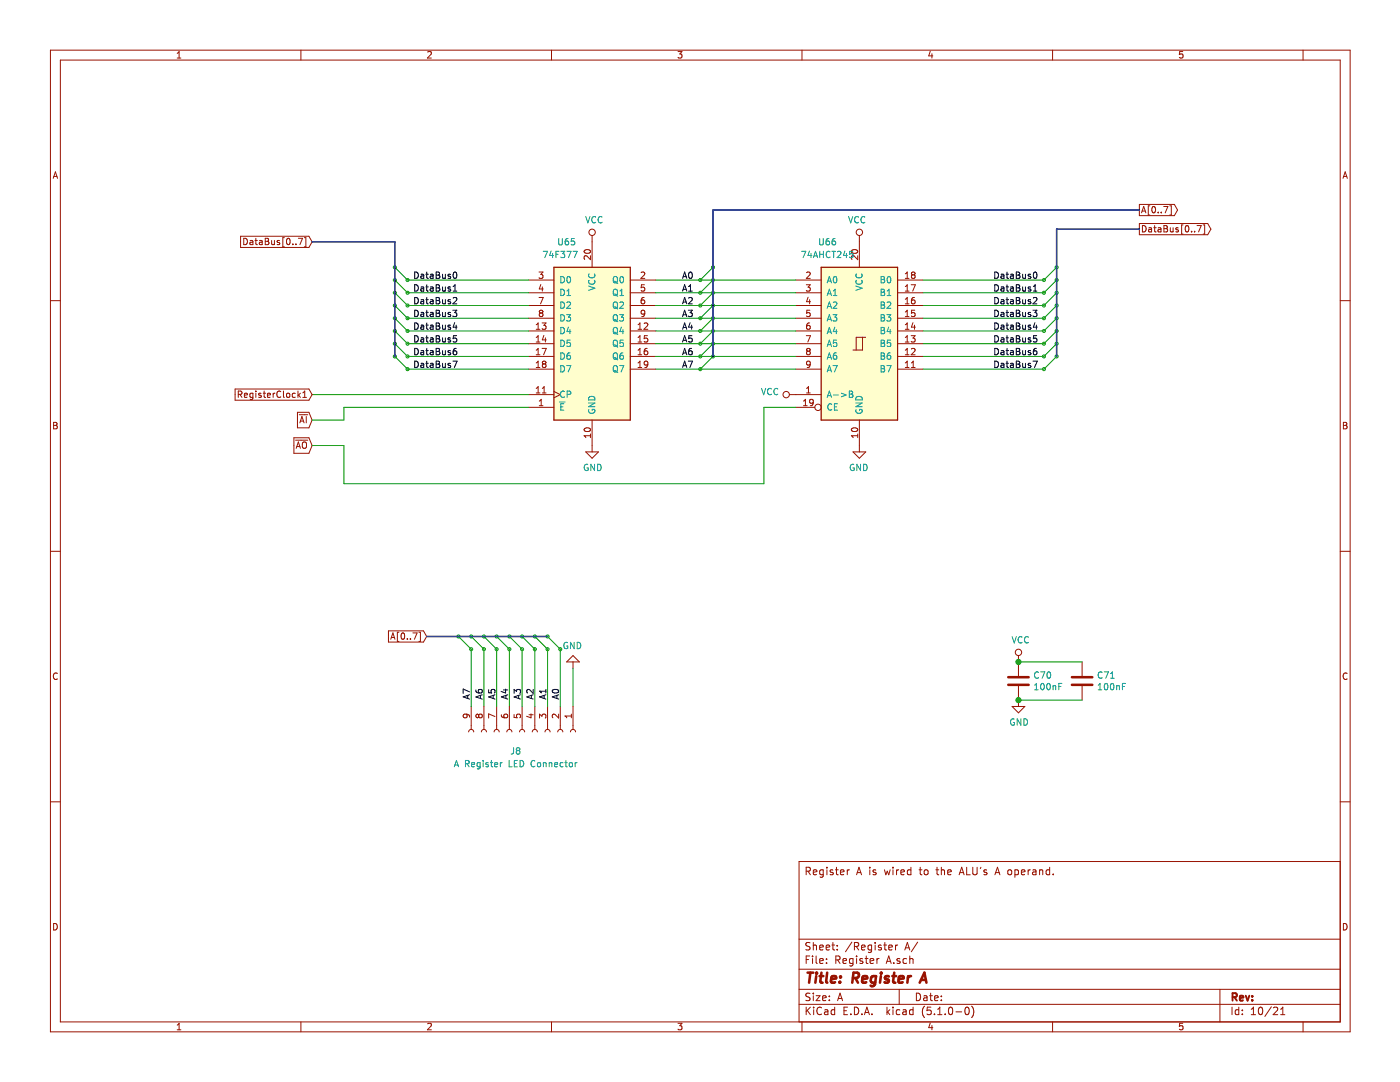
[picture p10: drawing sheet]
<svg xmlns="http://www.w3.org/2000/svg" width="279mm" height="216mm" viewBox="0 0 279 216" stroke-linecap="round" stroke-linejoin="round" font-family="sans-serif">
<g fill="none" stroke="#009300" stroke-width=".2">
<path d="M78.8 58.4l2.5 2.6h24.2M78.8 55.9l2.5 2.5h24.2M78.8 53.3l2.5 2.6h24.2M130.9 58.4h27.9M130.9 55.9h27.9M142.3 58.4l-2.5 2.6M142.3 53.3l-2.5 2.6M142.3 55.9l-2.5 2.5M210.9 55.9l-2.6 2.5h-24.1M210.9 58.4l-2.6 2.6h-24.1M210.9 53.3l-2.6 2.6h-24.1M62.3 78.7h43.2"/>
<path d="M78.8 71.1l2.5 2.6h24.2M78.8 68.6l2.5 2.5h24.2M78.8 66l2.5 2.6h24.2M78.8 63.5l2.5 2.5h24.2M78.8 61l2.5 2.5h24.2M130.9 73.7h27.9M130.9 71.1h27.9M130.9 68.6h27.9M130.9 66h27.9M130.9 63.5h27.9M130.9 61h27.9M142.3 61l-2.5 2.5"/>
<path d="M142.3 63.5l-2.5 2.5M142.3 66l-2.5 2.6M142.3 68.6l-2.5 2.5M142.3 71.1l-2.5 2.6M210.9 61l-2.6 2.5h-24.1M210.9 63.5l-2.6 2.5h-24.1M210.9 66l-2.6 2.6h-24.1M210.9 68.6l-2.6 2.5h-24.1M210.9 71.1l-2.6 2.6h-24.1M105.5 81.3h-36.9v2.5h-6.3M158.8 81.3h-6.3v15.2h-83.9v-7.6h-6.3M91.5 127l2.5 2.5v11.5"/>
<path d="M94 127l2.6 2.5v11.5M96.6 127l2.5 2.5v11.5M99.1 127l2.6 2.5v11.5M101.7 127l2.5 2.5v11.5M104.2 127l2.5 2.5v11.5M106.7 127l2.6 2.5v11.5M109.3 127l2.5 2.5v11.5M114.4 133.3v7.7M203.3 132.1h12.7M203.3 139.7h12.7"/>
<circle cx="78.8" cy="55.9" r=".3"/>
<circle cx="78.8" cy="53.3" r=".3"/>
<circle cx="78.8" cy="58.4" r=".3"/>
<circle cx="81.3" cy="55.9" r=".3"/>
<circle cx="81.3" cy="58.4" r=".3"/>
<circle cx="139.8" cy="58.4" r=".3"/>
<circle cx="139.8" cy="55.9" r=".3"/>
<circle cx="142.3" cy="58.4" r=".3"/>
<circle cx="142.3" cy="55.9" r=".3"/>
<circle cx="142.3" cy="53.3" r=".3"/>
<circle cx="208.3" cy="55.9" r=".3"/>
<circle cx="208.3" cy="58.4" r=".3"/>
<circle cx="210.9" cy="58.4" r=".3"/>
<circle cx="210.9" cy="53.3" r=".3"/>
<circle cx="210.9" cy="55.9" r=".3"/>
<circle cx="78.8" cy="61" r=".3"/>
<circle cx="78.8" cy="63.5" r=".3"/>
<circle cx="78.8" cy="68.6" r=".3"/>
<circle cx="78.8" cy="71.1" r=".3"/>
<circle cx="78.8" cy="66" r=".3"/>
<circle cx="81.3" cy="68.6" r=".3"/>
<circle cx="81.3" cy="63.5" r=".3"/>
<circle cx="81.3" cy="61" r=".3"/>
<circle cx="81.3" cy="66" r=".3"/>
<circle cx="81.3" cy="71.1" r=".3"/>
<circle cx="81.3" cy="73.7" r=".3"/>
<circle cx="139.8" cy="61" r=".3"/>
<circle cx="139.8" cy="63.5" r=".3"/>
<circle cx="139.8" cy="71.1" r=".3"/>
<circle cx="139.8" cy="73.7" r=".3"/>
<circle cx="139.8" cy="68.6" r=".3"/>
<circle cx="139.8" cy="66" r=".3"/>
<circle cx="142.3" cy="71.1" r=".3"/>
<circle cx="142.3" cy="61" r=".3"/>
<circle cx="142.3" cy="66" r=".3"/>
<circle cx="142.3" cy="68.6" r=".3"/>
<circle cx="142.3" cy="63.5" r=".3"/>
<circle cx="208.3" cy="61" r=".3"/>
<circle cx="208.3" cy="66" r=".3"/>
<circle cx="208.3" cy="71.1" r=".3"/>
<circle cx="208.3" cy="63.5" r=".3"/>
<circle cx="208.3" cy="73.7" r=".3"/>
<circle cx="208.3" cy="68.6" r=".3"/>
<circle cx="210.9" cy="71.1" r=".3"/>
<circle cx="210.9" cy="61" r=".3"/>
<circle cx="210.9" cy="66" r=".3"/>
<circle cx="210.9" cy="63.5" r=".3"/>
<circle cx="210.9" cy="68.6" r=".3"/>
<circle cx="91.5" cy="127" r=".3"/>
<circle cx="94" cy="127" r=".3"/>
<circle cx="94" cy="129.5" r=".3"/>
<circle cx="96.6" cy="127" r=".3"/>
<circle cx="96.6" cy="129.5" r=".3"/>
<circle cx="99.1" cy="127" r=".3"/>
<circle cx="99.1" cy="129.5" r=".3"/>
<circle cx="101.7" cy="127" r=".3"/>
<circle cx="101.7" cy="129.5" r=".3"/>
<circle cx="104.2" cy="127" r=".3"/>
<circle cx="104.2" cy="129.5" r=".3"/>
<circle cx="106.7" cy="129.5" r=".3"/>
<circle cx="106.7" cy="127" r=".3"/>
<circle cx="109.3" cy="129.5" r=".3"/>
<circle cx="109.3" cy="127" r=".3"/>
<circle cx="111.8" cy="129.5" r=".3"/>
</g>
<g fill="none" stroke="#981200" stroke-width=".2">
<path d="M10.1 10h259.3v195.9h-259.3zM12 12h255.5v191.9h-255.5zM35.4 11.6h.7M35.4 10.6l.3-.3v1.3M60.1 10v2M85.3 10.4l.6-.1 .2 .3-.8 1h.8M110.1 10v2M135.3 10.3h.8l-.4 .5 .3 .1v.6l-.1 .1-.6-.1M160.1 10v2M185.7 10.2l-.4 1h.9M186 10.7v.9M210.1 10v2"/>
<path d="M236 10.3h-.6v.6l.2-.1h.4v.7l-.1 .1-.5-.1M260.1 10v2M10.6 35.6l.5-1.3 .4 1.3M10.7 35.2h.7M268 35.6l.5-1.3 .4 1.3M268.1 35.2h.7M10.1 60h1.9M48 47.1h13.7l.6 1.2-.6 1.1h-13.7zM48.6 47.5a.64 .64 0 0 1 .8 .7 .64 .64 0 0 1-.8 .6zM49.9 48h.5l.1 .8M50.5 48.3h-.5l-.1 .2v.3h.6M50.9 48h.5"/>
<path d="M51.1 47.5v1.1l.3 .2M51.8 48h.5v.8M52.3 48.3h-.4l-.2 .2 .1 .3h.5M52.9 47.5l.6 .2 .1 .2-.2 .3 .3 .2-.2 .4h-.6zM52.9 48.2h.5M54.2 48l.1 .8 .5-.1M54.8 48v.8M55.8 48h-.3l-.2 .2 .1 .1 .4 .2v.3h-.5M56.7 47.4h-.3v1.9h.3M57.3 47.7l.2-.2a.69 .69 0 0 1 .4 .7 .69 .69 0 0 1-.4 .6l-.3-.5zM58.5 48.7v.1M59.1 48.7v.1"/>
<path d="M59.5 47.5h.9l-.6 1.3M60.7 47.4h.3v1.9h-.3M105.5 58.4h5M105.5 55.9h5M107.6 59.4h.8l-.5 1.2M107.6 54.3h.8l-.5 .5 .4 .1 .1 .4-.3 .2-.5-.1M107.9 56.8l-.3 .9h.8M108.2 57.3v.8M116.7 49.9a.61 .61 0 0 1 .7-.2 .61 .61 0 0 1 .4 .7 .76 .76 0 0 1-1.2-.3zM117.8 51v.8l-.9-.8-.3 .3 .1 .5M118.2 47v6.3M125.8 58.4h5.1"/>
<path d="M125.8 55.9h5.1M127.9 54.4l.5-.1 .3 .3-.8 .9h.8M128.6 59.4h-.3a.79 .79 0 0 0-.1 1.2h.4l.1-.5-.3-.3h-.2l-.3 .3M128.6 56.8h-.6l-.1 .6 .5-.1 .3 .3v.3l-.3 .2-.5-.1M158.8 58.4h5.1M158.8 55.9h5.1M160.9 56.8h.8l-.4 .5 .3 .1 .1 .5-.3 .2-.5-.1M161 54.4l.4-.1 .3 .3-.8 .9h.8M161.3 59.3l-.3 .9h.8M161.6 59.8v.8M170 49.9a.61 .61 0 0 1 .7-.2 .61 .61 0 0 1 .4 .7 .76 .76 0 0 1-1.2-.3zM171.2 51v.8l-.9-.8-.4 .3 .1 .5"/>
<path d="M171.5 47v6.3M179.1 58.4h5.1M179.1 55.9h5.1M180.7 54.6l.4-.3v1.2M180.7 57.2l.4-.4v1.3M180.7 59.7l.4-.3v1.2M180.7 58.1h.7M180.7 55.5h.7M181.8 56.8h.9l-.6 1.3M182.1 54.8l-.2-.2 .2-.3h.3l.2 .2-.2 .3M182.1 54.8l-.2 .3v.3l.2 .1h.4l.1-.2v-.2l-.2-.3M182.1 54.8h.3"/>
<path d="M182.5 59.4l-.4 .1-.2 .4v.6l.6 .1 .1-.2-.1-.5-.4-.1-.2 .3M227.4 40.8h7l.6 1.1-.6 1.1h-7zM227.4 44.6h13.6l.7 1.1-.7 1.1h-13.6zM227.8 42.5l.5-1.3 .4 1.3M227.9 42.1h.7M228 45a.64 .64 0 0 1 .7 .6 .64 .64 0 0 1-.7 .7zM229.3 45.5h.4l.1 .8M229.5 41.1h-.3v1.8h.3M229.8 45.7l-.4 .1-.2 .2 .1 .2h.5M230 41.3l.2-.1a.67 .67 0 0 1 .4 .6 .67 .67 0 0 1-.4 .7l-.3-.5zM230.3 45.4h.4M230.4 45v1.1l.3 .2"/>
<path d="M231.1 45.5h.5l.1 .8M231.1 42.3v.2M231.7 45.7l-.4 .1-.2 .2v.2h.6M231.8 42.3v.2M232.2 41.2h.9l-.6 1.3M232.3 45h.4l.3 .3-.3 .3 .3 .2-.2 .5h-.5zM232.3 45.6h.4M233.5 41.1h.3v1.8h-.3M233.6 45.4v.8h.5M234.1 45.4v.9M235.1 45.5l-.3-.1-.1 .2v.2l.4 .1v.3h-.4M236.1 44.9h-.3v1.8h.3"/>
<path d="M236.7 45.1l.1-.1a.67 .67 0 0 1 .5 .6 .67 .67 0 0 1-.5 .7l-.3-.5zM237.8 46.2v.1M238.4 46.2v.1M238.9 45h.8l-.5 1.3M240.1 44.9h.3v1.8h-.3M267.5 60h1.9M46.9 77.6h14.8l.6 1.1-.6 1.2h-14.8zM47.6 78.7l.6-.1 .1-.1-.1-.3-.6-.2v1.3M47.9 78.7l.4 .6M48.8 78.9l.6-.1-.1-.3h-.3l-.2 .1v.6h.5M50.5 78.5v1l-.3 .2h-.3M50.5 78.5h-.4l-.2 .2 .1 .5h.5"/>
<path d="M51.1 78v.2M51.1 78.5v.8M52.1 78.5h-.3l-.2 .1 .1 .2 .4 .1v.3h-.5M52.5 78.5h.5M52.7 78v1.1l.3 .2M53.4 78.9l.6-.1-.1-.3h-.4l-.1 .1v.6h.5M54.5 78.5v.8M54.9 78.5l-.4 .2M56 78.2a.56 .56 0 0 0-.7 0 .56 .56 0 0 0 0 .8l.4 .3 .3-.1M56.6 78v1.1l.1 .2M57.2 78.6l.2-.1 .4 .1v.5l-.1 .1h-.5zM58.9 78.5h-.3l-.3 .2 .2 .5h.4"/>
<path d="M59.5 78v1.3M59.6 78.8l.3 .5M59.9 78.5l-.4 .4M60.4 79.3h.8M60.4 78.4l.4-.4v1.3M105.5 78.7h5M105.5 73.7h5M105.5 71.1h5M105.5 68.6h5M105.5 66h5M105.5 63.5h5M105.5 61h5"/>
<path d="M107 78.4h.8M107 73.3h.8M107 70.8h.8M107 68.2h.8M107 65.7h.8M107 64.8l.4-.4v1.3M107 67.3l.4-.3v1.2M107 69.9l.4-.4v1.3M107 72.4l.4-.3v1.2M107 77.5l.4-.4v1.3M107.9 62.5l-.3 .2v.2l.3 .3 .3-.1 .2-.2v-.2l-.3-.2M107.9 62.5l-.3-.3 .3-.3h.2l.3 .3-.3 .3"/>
<path d="M107.9 62.5h.2M108.2 69.5h.8l-.5 1.3M108.2 64.4h.8l-.5 .5 .4 .1 .1 .5-.3 .2-.5-.1M108.2 78.4h.8M108.2 77.5l.4-.4v1.3M108.5 72.6l-.3 .2 .1 .4 .2 .1h.3l.2-.2v-.3l-.3-.2M108.5 72.6l-.3-.2 .3-.3h.2l.3 .2-.3 .3M108.5 72.6h.2M108.5 66.9l-.3 .9h.8M108.8 67.4v.8M110.5 78.1l1.3 .6-1.3 .7M125.8 73.7h5.1"/>
<path d="M125.8 71.1h5.1M125.8 68.6h5.1M125.8 66h5.1M125.8 63.5h5.1M125.8 61h5.1M127.3 73.3h.8M127.3 70.8h.8M127.3 68.2h.8M127.3 65.7h.8M127.3 64.8l.4-.4v1.3M127.3 67.3l.4-.3v1.2M127.3 69.9l.4-.4v1.3"/>
<path d="M127.3 72.4l.4-.3v1.2M128.6 64.6l.4-.2 .3 .4-.8 .9h.8M128.7 62.5l-.3 .2-.3-.1-.2-.1 .1-.5 .4-.1 .3 .3-.2 .8-.4 .2M129.2 69.5l-.5 .1-.1 .5v.6h.6l.1-.1-.1-.5-.4-.1-.2 .3M129.2 67h-.6v.6l.4-.1 .3 .2v.3l-.3 .2-.4-.1M129.3 72.6l-.3 .2h-.3l-.1-.2 .1-.5h.3l.2 .1a.84 .84 0 0 1-.3 1.1h-.2M157.5 78.7h6.4M158.8 73.7h5.1M158.8 71.1h5.1M158.8 68.6h5.1M158.8 66h5.1M158.8 63.5h5.1"/>
<path d="M158.8 61h5.1M160.9 67h.9l-.6 1.2M161 78.4h.7M161 77.5l.3-.4v1.3M161.2 70.1l-.2 .2v.3l.2 .2 .4-.1 .1-.1v-.3l-.3-.2M161.2 70.1l-.2-.3 .2-.3h.2l.3 .3-.3 .3M161.2 70.1h.2M161.6 64.4h-.3a.79 .79 0 0 0-.1 1.3h.4l.1-.5-.3-.3h-.2l-.2 .3M161.6 61.9h-.6v.6l.4-.1 .3 .2v.3l-.3 .3-.4-.2M161.7 72.6l-.3 .2h-.3l-.1-.2v-.4l.4-.1 .3 .2-.2 .9-.4 .1M172.1 67.3v2.5h-1.9M172.8 67.3h-1.9v2.5"/>
<path d="M179.1 73.7h5.1M179.1 71.1h5.1M179.1 68.6h5.1M179.1 66h5.1M179.1 63.5h5.1M179.1 61h5.1M180.7 73.3h.7M180.7 62.3l.4-.4v1.3M180.7 64.8l.4-.4v1.3M180.7 67.3l.4-.3v1.2M180.7 69.9l.4-.4v1.3M180.7 72.4l.4-.3v1.2"/>
<path d="M180.7 70.8h.7M180.7 68.2h.7M180.7 65.7h.7M180.7 63.2h.7M180.7 60.6h.7M181.8 67h.8l-.4 .5 .4 .1v.4l-.2 .2-.6-.1M181.9 73.3h.7M181.9 72.4l.4-.3v1.2M181.9 69.6l.5-.1 .2 .4-.8 .9h.8M182.2 64.4l-.3 .9h.8M182.5 64.9v.8M182.6 61.9h-.7v.6l.5-.1 .2 .2v.3l-.2 .3-.5-.2"/>
<path d="M10.7 84.3h.4l.3 .2-.3 .4 .3 .2-.2 .5h-.5zM10.7 84.9h.4M58.7 87.4h3l.6 1.5-.6 1.5h-3zM59 87.8h2.4M59.1 89.5l.4-1.3 .4 1.3M59.2 89.1h.6M59.4 82.3h2.3l.6 1.5-.6 1.6h-2.3zM59.7 82.8h1.7M59.8 84.4l.5-1.3 .4 1.3M59.9 84h.7M60.4 88.4l.2-.2a.44 .44 0 0 1 .6 .4l-.1 .7-.5 .2-.2-.2zM61.1 83.1v1.3"/>
<path d="M105.5 81.3h5M107.6 80.9h.8M107.6 80l.4-.3v1.2M116.7 85.5a.61 .61 0 0 1 .7-.2 .61 .61 0 0 1 .4 .6 .76 .76 0 0 1-1.2-.2zM116.9 90.2h2.5l-1.2 1.2zM117.8 86.9h-1.2l.3 .4M117.8 86.6v.7M118.2 83.8v6.4M158.8 81.3h3.8M160.4 80l.3-.3v1.2M160.4 80.9h.7M162.3 80.2l-.2 .3-.4-.1-.1-.2 .1-.4 .4-.1 .1 .1a.84 .84 0 0 1-.3 1.1h-.2"/>
<path d="M170 85.5a.61 .61 0 0 1 .7-.2 .61 .61 0 0 1 .4 .6 .76 .76 0 0 1-1.2-.2zM170.2 90.2h2.6l-1.3 1.2zM171.2 86.6v.7M171.2 86.9h-1.3l.4 .4M171.5 83.8v6.4M268.1 84.3h.4l.3 .2-.3 .4 .3 .2-.2 .5h-.5zM268.1 84.9h.4M10.1 110h1.9M267.5 110h1.9M11.4 134.4a.62 .62 0 0 0-.8 .4 .62 .62 0 0 0 .6 .8l.2-.1M77.5 125.9h7l.6 1.1-.6 1.1h-7zM78 127.6l.4-1.3 .4 1.3"/>
<path d="M78.1 127.2h.6M79.6 126.2h-.3v1.8h.3M80.2 126.4l.1-.1a.69 .69 0 0 1 .5 .6 .69 .69 0 0 1-.5 .7l-.3-.5zM81.3 127.4v.2M81.9 127.4v.2M82.4 126.3h.8l-.5 1.3M83.6 126.2h.3v1.8h-.3M114.4 132.1v1.2M114.4 130.8l1.2 1.3h-2.5zM203.3 130.8v4.1M203.3 136.9v4.1M216 132.1v2.8"/>
<path d="M216 136.9v2.8M268.8 134.4a.62 .62 0 0 0-.8 .4 .62 .62 0 0 0 .6 .8l.2-.1M10.1 160h1.9M93 142.5l.2 .2v.4l-.2 .1h-.4l-.2-.5 .3-.2 .9 .2 .1 .4M93.5 146a.51 .51 0 0 1 .5-.5 .51 .51 0 0 1 .5 .5M94 141v4.5M95.5 142.7l-.2-.2-.3 .2v.3l.2 .2 .3-.2M95.5 142.7l.3-.2h.2l.2 .2v.4l-.2 .1h-.2l-.3-.2M95.5 142.7v.3M96.1 146a.51 .51 0 0 1 .5-.5 .51 .51 0 0 1 .5 .5M96.6 141v4.5M98.6 146a.51 .51 0 0 1 .5-.5 .51 .51 0 0 1 .5 .5"/>
<path d="M98.8 143l-1.3-.6v.9M99.1 141v4.5M100.1 142.6l.1 .5 .4 .1 .7-.1v-.5l-.2-.1-.5 .1-.1 .4 .3 .2M101.1 146a.51 .51 0 0 1 .6-.5 .51 .51 0 0 1 .5 .5M101.7 141v4.5M102.6 142.6v.6h.6l-.1-.5 .2-.2h.3l.3 .2-.2 .5M103.7 146a.51 .51 0 0 1 .5-.5 .51 .51 0 0 1 .5 .5M104.2 141v4.5M105.6 142.6h.8M106 142.4v.8l-.9-.3M106.2 146a.51 .51 0 0 1 .5-.5 .51 .51 0 0 1 .5 .5M106.7 141v4.5"/>
<path d="M107.7 143.3v-.8l.5 .4 .1-.3 .4-.1 .2 .2-.1 .6M108.8 146a.51 .51 0 0 1 .5-.5 .51 .51 0 0 1 .5 .5M109.3 141v4.5M111.3 146a.51 .51 0 0 1 .5-.5 .51 .51 0 0 1 .5 .5M111.5 142.5v.8l-.9-.8-.4 .2 .1 .5M111.8 141v4.5M113.8 146a.51 .51 0 0 1 .6-.5 .51 .51 0 0 1 .5 .5M114 142.5v.7M114 142.9h-1.2l.3 .3M114.4 141v4.5M202 141h2.5l-1.2 1.2zM267.5 160h1.9"/>
<path d="M160.9 173.8h.7l.1-.2-.1-.5h-.7v1.4M161.2 173.8l.5 .7M162.3 174.1l.7-.2-.1-.3h-.4l-.2 .2 .1 .7h.5M164.3 173.6h-.4l-.3 .2 .1 .6 .2 .1h.4M164.3 173.6l-.1 1.3-.2 .2-.3-.1M165 173.1v.1M165 173.6v.9M166.2 173.6h-.3l-.2 .2v.2l.5 .1v.4h-.5M166.7 173.6h.6M166.9 173.1v1.2l.4 .2M167.7 174.1l.7-.2v-.3h-.4l-.3 .2 .1 .7h.6M169.1 173.6v.9"/>
<path d="M169.5 173.6h-.3l-.1 .2M170.9 174.5l.5-1.4 .5 1.4M171.1 174.1h.7M173.6 173.1v.1M173.6 173.6v.9M174.8 173.6h-.4l-.2 .2 .1 .2 .5 .1v.4h-.6M176.5 173.6l.3 .9 .3-.7 .3 .7 .3-.9M178.2 173.1v.1M178.2 173.6v.9M178.9 173.6v.9M179.4 173.6l-.5 .2M179.8 174.1l.7-.2-.1-.3h-.4l-.2 .2 .1 .7h.5"/>
<path d="M181.8 173.6h-.4l-.3 .2v.6l.3 .1h.4M181.8 173.1v1.4M183.4 173.6h.6M183.6 173.1v1.2l.4 .2M184.5 173.7l.2-.1 .4 .1v.7l-.2 .1-.4-.1zM186.8 173.6h.6M187 173.1v1.2l.4 .2M187.9 173.1v1.4M187.9 173.7v-.1a.37 .37 0 0 1 .6 .2v.7M189.1 174.1l.7-.2v-.3h-.4l-.3 .2 .1 .7h.6M191.4 174.5l.5-1.4 .5 1.4M191.6 174.1h.7"/>
<path d="M192.9 173.1v1.4h.7M194.1 173.1v1.2l.3 .2h.3l.3-.2v-1.2M195.8 173.1l-.2 .2M196.9 173.6h-.3l-.3 .2 .1 .2 .5 .1v.4h-.6M198.6 174.5l.5-1.4 .4 1.4M198.7 174.1h.7M201.2 173.7l.2-.1 .4 .1v.7l-.2 .1-.4-.1zM202.5 173.6h.5l.3 .2-.1 .6-.2 .1h-.5M202.5 173.6v1.5M203.8 174.1l.8-.2-.1-.3h-.5l-.2 .2 .1 .7h.6M205.2 173.6v.9M205.6 173.6l-.4 .2"/>
<path d="M206.1 173.6h.6l.1 .9M206.8 173.9l-.5 .1-.2 .2 .2 .3h.5M207.5 173.7l.2-.1h.4v.9M207.5 173.6v.9M209.5 173.6h-.5l-.2 .2 .1 .7h.6M209.5 173.1v1.4M210.2 174.4v.1M267.5 171.9h-108v32M10.7 184.3a.65 .65 0 0 1 .7 .6 .65 .65 0 0 1-.7 .7zM159.5 197.4h108M159.5 193.4h108M159.5 187.4h108"/>
<path d="M160.9 191.5h.5M161.6 190.8h-.7v1.5M161.7 198.2h-.6l-.3 .3 .1 .3 .7 .3v.4l-.2 .2-.6-.1M161.7 188.1h-.6l-.3 .2 .1 .4 .7 .3v.4l-.2 .2-.6-.1M162.2 190.8v.1M162.2 191.3v1M162.3 188.1v1.5M162.3 198.2v.1M162.3 198.7v1M162.3 188.7l.2-.1h.4v1M162.9 198.7h.8l-.8 1h.8M162.9 190.8v1.2l.2 .3"/>
<path d="M163.6 189.1l.7-.2-.1-.3h-.4l-.2 .2 .1 .7h.5M163.6 191.8l.7-.2-.1-.3h-.4l-.2 .2 .1 .7h.5M164.2 199.2l.7-.2-.1-.2-.4-.1-.2 .2v.7h.6M164.9 189.1l.7-.2-.1-.3h-.4l-.2 .2 .1 .7h.5M165 192.1v.2M165 191.3v.2M165.5 198.8v.1M165.5 199.5v.2M166 188.6h.6M166.2 188.1v1.3l.4 .2M166.8 191.5h.7l.1-.6-.2-.1h-.6v1.5M167.1 188.6v.2"/>
<path d="M167.1 189.4v.2M167.2 199.7l.4-1.5 .6 1.5M167.2 191.5l.4 .8M167.3 199.2h.7M168.2 191.8l.7-.2v-.3h-.5l-.2 .2 .1 .7h.6M170 188l-1.3 1.9M170.2 191.3h-.4l-.3 .2 .1 .6 .2 .2 .4-.1M170.2 191.3v1.2l-.3 .3-.3-.1M170.5 188.8h.7l.2-.2-.1-.4-.2-.1h-.6v1.5M170.9 188.8l.5 .8M170.9 190.8v.1M170.9 191.3v1"/>
<path d="M171.9 189.1l.7-.2v-.3h-.5l-.2 .2 .1 .7h.6M172.1 191.3h-.3l-.2 .2 .1 .2 .4 .1v.4h-.5M172.6 191.3h.6M172.9 190.8v1.2l.3 .3M173.6 191.8l.8-.2-.1-.3h-.4l-.3 .2 .1 .7h.6M173.9 188.6h-.4l-.3 .2 .1 .6 .2 .2 .4-.1M173.9 188.6v1.2l-.3 .3-.3-.1M174.7 188.1v.1M174.7 188.6v1M175 191.3v1M175.4 191.3h-.3l-.1 .2M175.9 188.6a.37 .37 0 0 0-.6 .2l.1 .2 .5 .1v.2l-.2 .3-.4-.1"/>
<path d="M176.4 188.6h.5M176.6 188.1v1.3l.3 .2M176.9 192.3l.5-1.5 .5 1.5M177 191.8h.7M177.4 189.1l.7-.2-.1-.3h-.4l-.2 .2v.7h.6M178.4 192.1v.2M178.7 188.6v1M179.2 188.6l-.5 .2M179.5 197.4v3M179.6 191.3a.37 .37 0 0 0-.6 .2l.1 .2 .5 .1v.2l-.2 .3-.4-.1M180.6 189.6l.5-1.5 .5 1.5M180.7 189.1h.7"/>
<path d="M180.9 191.3h-.4l-.3 .2 .1 .6 .2 .2 .4-.1M181.6 191.4v-.1a.37 .37 0 0 1 .6 .2v.8M181.6 190.8v1.5M182.9 198.2a.75 .75 0 0 1 .8 .7 .75 .75 0 0 1-.8 .8zM183.1 188l-1.2 1.9M184.4 198.8h.5l.1 .9M185 199l-.5 .1-.2 .2 .2 .4 .5-.1M185.5 198.7h.6M185.7 198.2v1.3l.4 .2M186.5 199.2l.7-.2v-.2l-.5-.1-.2 .2 .1 .7h.6M187.9 199.5v.2M187.9 198.8v.1"/>
<path d="M243.5 197.4v6.5M268.1 184.3a.65 .65 0 0 1 .7 .6 .65 .65 0 0 1-.7 .7zM35.4 204.5l.3-.3v1.3M35.4 205.5h.7M60.1 203.9v2M85.3 204.3l.6-.1 .2 .3-.8 1h.8M110.1 203.9v2M135.3 204.2h.8l-.4 .5 .3 .1v.6l-.1 .1-.6-.1M159.5 200.4h108M160.1 203.9v2M160.9 201v1.5M161.1 201.6l.6 .9"/>
<path d="M161.7 201l-.8 .8M162.4 201v.1M162.4 201.5v1M163.9 201.1a.59 .59 0 0 0-.7 0 .59 .59 0 0 0-.2 .7 .56 .56 0 0 0 .3 .6 .56 .56 0 0 0 .6-.1M164.6 201.5h.6v1M165.2 201.8l-.5 .1-.2 .2 .2 .4 .5-.1M166.6 201.5h-.5l-.2 .3v.5l.2 .2 .5-.1M166.6 201v1.5M168.4 201.7h.5M169.1 201h-.7v1.5h.7M169.8 202.3v.2M170.5 201a.76 .76 0 0 1 .9 .7 .76 .76 0 0 1-.9 .8z"/>
<path d="M172 202.3v.2M172.5 202.5l.5-1.5 .5 1.5M172.6 202h.8M174 202.3v.2M177 201v1.5M177.1 201.9l.5 .6M177.6 201.5l-.6 .5M178.2 201v.1M178.2 201.5v1M179.6 201.5h-.4l-.3 .3v.5l.3 .2 .4-.1M180.2 201.5h.6l.1 1M180.9 201.8l-.5 .1-.3 .2 .3 .4 .5-.1"/>
<path d="M182.2 201.5h-.4l-.3 .3 .1 .5 .2 .2 .4-.1M182.2 201v1.5M184.5 200.8a1.71 1.71 0 0 0 0 2.2M185.7 204.1l-.4 1h.9M185.8 201h-.7l-.1 .7 .2-.2 .5 .1 .2 .2-.1 .5-.2 .2-.6-.2M186 204.6v.9M186.5 202.3v.2M187.1 202.5h.9M187.1 201.4l.5-.4v1.5M188.6 202.3v.2M189.4 201.1l.4-.1a.94 .94 0 0 1 0 1.5 .82 .82 0 0 1-.4-1.4zM190.8 201.9h1.1"/>
<path d="M192.8 201h.1a.8 .8 0 0 1 .5 .7 .8 .8 0 0 1-.5 .8 1 1 0 0 1-.1-1.5zM193.9 200.8a1.71 1.71 0 0 1 0 2.2M210.1 203.9v2M236 204.2h-.6v.6l.2-.1h.4v.7l-.1 .1-.5-.1M245.9 201v1.5M247.2 201.5h-.4l-.3 .3 .1 .6h.6M247.2 201v1.5M247.9 202.3v.2M247.9 201.5v.2M249.7 202.5h.9M249.7 201.4l.4-.4v1.5M251.3 201.1l.2-.1a.86 .86 0 0 1 .1 1.5 .79 .79 0 0 1-.3-1.4z"/>
<path d="M253.7 200.9l-1.3 1.9M254.1 201.1l.6-.1 .3 .4-.9 1.1h.9M255.6 202.5h.8M255.6 201.4l.4-.4v1.5M260.1 203.9v2"/>
<circle cx="118.2" cy="46.4" r=".64"/>
<circle cx="171.5" cy="46.4" r=".64"/>
<circle cx="156.9" cy="78.7" r=".64"/>
<circle cx="163.3" cy="81.3" r=".64"/>
<circle cx="203.3" cy="130.2" r=".64"/>
</g>
<path d="M62.3 48.3h16.5v22.8M227.4 45.7h-16.5v25.4M227.4 41.9h-85.1v29.2M85.1 127h24.2" fill="none" stroke="#011996" stroke-width=".3"/>
<g fill="none" stroke="#000" stroke-width=".2">
<path d="M82.8 56.8a.64 .64 0 0 1 .7 .7 .64 .64 0 0 1-.7 .6zM82.8 59.4a.64 .64 0 0 1 .7 .6 .64 .64 0 0 1-.7 .6zM82.8 54.3a.64 .64 0 0 1 .7 .6 .64 .64 0 0 1-.7 .6zM84 57.3h.5l.1 .8M84 59.8h.5l.1 .8M84 54.8h.5l.1 .7M84.6 57.6h-.4l-.2 .2v.2h.6M84.6 55l-.4 .1-.2 .1v.3h.6M85 57.3h.5M85 59.8h.5M85 54.7h.5M85.2 56.8v1.1l.3 .2"/>
<path d="M85.2 59.4v1.1l.3 .1M85.2 54.3v1.1l.3 .1M85.9 57.3h.5v.8M85.9 59.8h.5v.8M85.9 54.8h.5v.7M86.4 57.6l-.6 .2 .1 .2h.5M86.4 55l-.6 .2 .1 .3h.5M87.1 56.8l.6 .1v.3l-.2 .2 .3 .3-.1 .3-.6 .1zM87.1 57.4h.4M87.1 59.4l.6 .1v.2l-.2 .3 .3 .2-.1 .4h-.6zM87.1 60h.4M87.1 54.3l.6 .1v.2l-.2 .3 .3 .2-.1 .4h-.6z"/>
<path d="M87.1 54.9h.4M88.3 57.3l.1 .7h.5M88.3 59.8l.1 .8 .5-.1M88.3 54.7l.1 .8 .5-.1M88.9 54.7v.8M88.9 57.3v.8M88.9 59.8v.8M89.9 57.3h-.3l-.2 .1 .1 .2 .4 .1v.3h-.5M89.9 59.8h-.3l-.2 .2 .1 .1 .4 .2v.3h-.5M89.9 54.8l-.3-.1-.2 .2 .1 .2 .4 .1v.3h-.5M90.4 58.1h.8M90.4 59.5l.5-.1 .3 .3-.8 .9h.8"/>
<path d="M90.4 57.2l.4-.4v1.3M90.6 54.4l.1-.1a.67 .67 0 0 1 .5 .6 .67 .67 0 0 1-.5 .6l-.3-.4zM136.2 58.1l.4-1.3 .5 1.3M136.2 55.5l.4-1.2 .5 1.2M136.4 57.7h.5M136.4 55.2h.5M137.4 58.1h.8M137.4 59.5l.5-.1 .3 .3-.8 .9h.8M137.4 57.2l.4-.4v1.3M137.5 54.4l.2-.1a.67 .67 0 0 1 .5 .6 .67 .67 0 0 1-.5 .6l-.3-.4zM198.5 54.3a.64 .64 0 0 1 .8 .6 .64 .64 0 0 1-.8 .6zM198.5 56.8a.64 .64 0 0 1 .8 .7 .64 .64 0 0 1-.8 .6z"/>
<path d="M198.5 59.4a.64 .64 0 0 1 .8 .6 .64 .64 0 0 1-.8 .6zM199.8 54.8h.5l.1 .7M199.8 57.3h.5l.1 .8M199.8 59.8h.5l.1 .8M200.4 57.6h-.5l-.1 .2v.2h.6M200.4 55l-.5 .1-.1 .1v.3h.6M200.8 57.3h.5M200.8 59.8h.5M200.8 54.7h.5M201 56.8v1.1l.3 .2M201 54.3v1.1l.3 .1M201 59.4v1.1l.3 .1"/>
<path d="M201.7 57.3h.5v.8M201.7 54.8h.5v.7M201.7 59.8h.5v.8M202.2 57.6h-.4l-.2 .2 .1 .2h.5M202.2 55l-.4 .1-.2 .1 .1 .3h.5M202.8 56.8h.5l.2 .3-.2 .3 .3 .3-.3 .4h-.5zM202.8 54.3h.5l.2 .2-.2 .4 .3 .2-.3 .4h-.5zM202.8 59.4h.5l.2 .2-.2 .4 .3 .2-.3 .4h-.5zM202.8 57.4h.5M202.8 60h.5M202.8 54.9h.5M204.1 57.3l.1 .7h.5"/>
<path d="M204.1 59.8l.1 .8 .5-.1M204.1 54.7l.1 .8 .5-.1M204.7 54.7v.8M204.7 57.3v.8M204.7 59.8v.8M205.7 57.3h-.3l-.2 .1 .1 .2 .4 .1v.3h-.5M205.7 54.8l-.3-.1-.2 .2 .1 .2 .4 .1v.3h-.5M205.7 59.8h-.3l-.2 .2 .1 .1 .4 .2v.3h-.5M206.2 58.1h.7M206.2 57.2l.4-.4v1.3M206.2 59.5l.5-.1 .2 .3-.7 .9h.7M206.4 54.4l.1-.1a.69 .69 0 0 1 .5 .6 .69 .69 0 0 1-.5 .6l-.3-.4z"/>
<path d="M82.8 61.9a.64 .64 0 0 1 .7 .6 .64 .64 0 0 1-.7 .7zM82.8 64.4a.64 .64 0 0 1 .7 .7 .64 .64 0 0 1-.7 .6zM82.8 67a.64 .64 0 0 1 .7 .6 .64 .64 0 0 1-.7 .6zM82.8 69.5a.64 .64 0 0 1 .7 .7 .64 .64 0 0 1-.7 .6zM82.8 72.1a.64 .64 0 0 1 .7 .6 .64 .64 0 0 1-.7 .6zM84 62.4h.5l.1 .8M84 64.9h.5l.1 .8M84 67.5h.5l.1 .7M84 70h.5l.1 .8M84 72.5h.5l.1 .8M84.6 60.1h-.4l-.2 .2v.3h.6M84.6 62.6l-.4 .1-.2 .2v.2h.6"/>
<path d="M84.6 65.2h-.4l-.2 .2v.3h.6M84.6 67.7l-.4 .1-.2 .1v.3h.6M84.6 70.3h-.4l-.2 .2v.2h.6M84.6 72.8h-.4l-.2 .2v.3h.6M85 62.3h.5M85 64.9h.5M85 67.4h.5M85 70h.5M85 72.5h.5M85.2 61.9v1.1l.3 .2M85.2 64.4v1.1l.3 .2M85.2 67v1.1l.3 .1"/>
<path d="M85.2 69.5v1.1l.3 .2M85.2 72.1v1.1l.3 .1M85.9 62.4h.5v.8M85.9 64.9h.5v.8M85.9 67.5h.5v.7M85.9 70h.5v.8M85.9 72.5h.5v.8M86.4 60.1l-.6 .2 .1 .3h.5M86.4 62.6l-.6 .3 .1 .2h.5M86.4 65.2l-.6 .2 .1 .3h.5M86.4 67.7l-.6 .2 .1 .3h.5M86.4 70.3l-.6 .2 .1 .2h.5"/>
<path d="M86.4 72.8l-.6 .2 .1 .3h.5M87.1 61.9l.6 .1v.3l-.2 .2 .3 .2-.1 .4-.6 .1zM87.1 62.5h.4M87.1 64.4l.6 .2v.2l-.2 .2 .3 .3-.1 .4h-.6zM87.1 65h.4M87.1 67l.6 .1v.2l-.2 .3 .3 .2-.1 .4h-.6zM87.1 67.6h.4M87.1 69.5l.6 .1v.3l-.2 .2 .3 .3-.1 .3-.6 .1zM87.1 70.1h.4M87.1 72.1l.6 .1v.2l-.2 .3 .3 .2-.1 .4h-.6zM87.1 72.7h.4M88.3 62.3l.1 .8 .5-.1"/>
<path d="M88.3 64.9l.1 .8 .5-.1M88.3 67.4l.1 .8 .5-.1M88.3 70l.1 .7h.5M88.3 72.5l.1 .8 .5-.1M88.9 62.3v.9M88.9 64.9v.8M88.9 67.4v.8M88.9 70v.8M88.9 72.5v.8M89.9 62.4l-.3-.1-.2 .2 .1 .2 .4 .1v.3h-.5M89.9 64.9h-.3l-.2 .1 .1 .2 .4 .2v.3h-.5M89.9 67.5l-.3-.1-.2 .2 .1 .2 .4 .1v.3h-.5"/>
<path d="M89.9 70h-.3l-.2 .1 .1 .2 .4 .1v.3h-.5M89.9 72.5h-.3l-.2 .2 .1 .1 .4 .2v.3h-.5M90.4 61.9h.8l-.5 .5 .4 .1v.5l-.2 .2-.5-.2M90.4 72.1h.8l-.5 1.2M90.7 64.4l-.3 .9h.8M91 69.5h-.2a.79 .79 0 0 0-.1 1.3l.4-.1v-.6l-.4-.1-.3 .3M91 64.9v.8M91.1 67h-.6l-.1 .6 .2-.1 .5 .1v.5l-.2 .1-.5-.1M136.2 73.3l.4-1.2 .5 1.2M136.2 70.8l.4-1.3 .5 1.3M136.2 68.2l.4-1.2 .5 1.2M136.2 65.7l.4-1.3 .5 1.3"/>
<path d="M136.2 63.2l.4-1.3 .5 1.3M136.2 60.6l.4-1.2 .5 1.2M136.4 73h.5M136.4 70.4h.5M136.4 67.9h.5M136.4 65.4h.5M136.4 62.8h.5M136.4 60.3h.5M137.4 61.9h.8l-.5 .5 .4 .1v.5l-.2 .2-.5-.2M137.4 72.1h.8l-.5 1.2M137.7 64.4l-.3 .9h.8M138 69.5h-.2a.79 .79 0 0 0-.1 1.3l.4-.1v-.6l-.4-.1-.3 .3"/>
<path d="M138 64.9v.8M138.1 67h-.6l-.1 .6 .2-.1 .5 .1v.5l-.2 .1-.5-.1M198.5 61.9a.64 .64 0 0 1 .8 .6 .64 .64 0 0 1-.8 .7zM198.5 64.4a.64 .64 0 0 1 .8 .7 .64 .64 0 0 1-.8 .6zM198.5 67a.64 .64 0 0 1 .8 .6 .64 .64 0 0 1-.8 .6zM198.5 69.5a.64 .64 0 0 1 .8 .7 .64 .64 0 0 1-.8 .6zM198.5 72.1a.64 .64 0 0 1 .8 .6 .64 .64 0 0 1-.8 .6zM199.8 62.4h.5l.1 .8M199.8 64.9h.5l.1 .8M199.8 67.5h.5l.1 .7M199.8 70h.5l.1 .8M199.8 72.5h.5l.1 .8"/>
<path d="M200.4 60.1h-.5l-.1 .2v.3h.6M200.4 62.6l-.5 .1-.1 .2v.2h.6M200.4 65.2h-.5l-.1 .2v.3h.6M200.4 67.7l-.5 .1-.1 .1v.3h.6M200.4 70.3h-.5l-.1 .2v.2h.6M200.4 72.8h-.5l-.1 .2v.3h.6M200.8 62.3h.5M200.8 64.9h.5M200.8 67.4h.5M200.8 70h.5M200.8 72.5h.5M201 61.9v1.1l.3 .2"/>
<path d="M201 64.4v1.1l.3 .2M201 67v1.1l.3 .1M201 69.5v1.1l.3 .2M201 72.1v1.1l.3 .1M201.7 62.4h.5v.8M201.7 64.9h.5v.8M201.7 67.5h.5v.7M201.7 70h.5v.8M201.7 72.5h.5v.8M202.2 60.1h-.4l-.2 .2 .1 .3h.5M202.2 62.6l-.4 .1-.2 .2 .1 .2h.5M202.2 65.2h-.4l-.2 .2 .1 .3h.5"/>
<path d="M202.2 67.7l-.4 .1-.2 .1 .1 .3h.5M202.2 70.3h-.4l-.2 .2 .1 .2h.5M202.2 72.8h-.4l-.2 .2 .1 .3h.5M202.8 61.9h.5l.2 .3-.2 .3 .3 .2-.3 .5h-.5zM202.8 64.4h.5l.2 .3-.2 .3 .3 .3-.3 .4h-.5zM202.8 67h.5l.2 .2-.2 .4 .3 .2-.3 .4h-.5zM202.8 69.5h.5l.2 .3-.2 .3 .3 .3-.3 .4h-.5zM202.8 72.1h.5l.2 .2-.2 .4 .3 .2-.3 .4h-.5zM202.8 62.5h.5M202.8 65h.5M202.8 67.6h.5M202.8 70.1h.5"/>
<path d="M202.8 72.7h.5M204.1 62.3l.1 .8 .5-.1M204.1 64.9l.1 .8 .5-.1M204.1 67.4l.1 .8 .5-.1M204.1 70l.1 .7h.5M204.1 72.5l.1 .8 .5-.1M204.7 62.3v.9M204.7 64.9v.8M204.7 67.4v.8M204.7 70v.8M204.7 72.5v.8M205.7 67.5l-.3-.1-.2 .2 .1 .2 .4 .1v.3h-.5"/>
<path d="M205.7 62.4l-.3-.1-.2 .2 .1 .2 .4 .1v.3h-.5M205.7 64.9h-.3l-.2 .1 .1 .2 .4 .2v.3h-.5M205.7 70h-.3l-.2 .1 .1 .2 .4 .1v.3h-.5M205.7 72.5h-.3l-.2 .2 .1 .1 .4 .2v.3h-.5M206.2 61.9h.7l-.4 .5 .4 .1-.1 .6-.4 .1-.2-.2M206.2 72.1h.8l-.5 1.2M206.5 64.4l-.3 .9h.8M206.8 69.5l-.3 .1a.87 .87 0 0 0 0 1.2l.4-.1v-.6l-.4-.1-.3 .3M206.8 64.9v.8M206.9 67h-.6l-.1 .6 .2-.1h.4l.1 .6-.2 .1-.5-.1M93.4 138.8v.6M93.7 138.6l-1.3 .5 1.3 .4"/>
<path d="M93.7 138l-1.3-.5v.9M95 137.7l.1 .3a.87 .87 0 0 0 1.1 0l-.1-.4h-.5l-.1 .4 .2 .3M95.9 138.8v.6M96.2 138.6l-1.2 .5 1.2 .4M97.5 137.6v.6l.6 .1-.1-.2 .1-.4 .6-.1 .1 .2-.1 .5M98.4 138.8v.6M98.8 138.6l-1.3 .5 1.3 .4M100.5 137.7h.8M100.9 137.5v.8l-.9-.3M101 138.8v.6M101.3 138.6l-1.2 .5 1.2 .4M102.6 138.4v-.8l.5 .4 .1-.4 .6 .1 .1 .5-.2 .2"/>
<path d="M103.5 138.8v.6M103.9 138.6l-1.3 .5 1.3 .4M106.1 138.8v.6M106.4 137.6v.8l-.9-.8-.4 .2 .2 .5M106.4 138.6l-1.3 .5 1.3 .4M108.6 138.8v.6M108.9 138.6l-1.2 .5 1.2 .4M108.9 137.6v.7M108.9 137.9h-1.2l.3 .4M110.3 137.7a.68 .68 0 0 1 1.2 .3 .72 .72 0 0 1-1.3-.2zM111.1 138.8v.6M111.5 138.6l-1.3 .5 1.3 .4"/>
</g>
<g fill="none" stroke="#981200" stroke-width=".51">
<path d="M201.2 136.7h4.1M201.2 135.1h4.1M213.9 136.7h4.1M213.9 135.1h4.1M161.2 194.1h1.1M161.7 194.1l-.2 2M162.9 194.8l-.2 1.3M163 194.1l-.1 .2M163 194.1l.1 .1-.2 .1M163.6 194.8h.7M163.9 194.1l-.2 1.7 .1 .2 .4 .1M165.1 194.1l-.2 1.7 .2 .3"/>
<path d="M165.9 195.4l1-.2-.1-.4h-.8l-.2 1 .3 .3 .6-.1M167.6 195.9v.2M167.7 194.8l.1 .1-.1 .1M167.7 194.8v.2M170.2 195.1l1-.1a.54 .54 0 0 0 .2-.5 .54 .54 0 0 0-.3-.4h-.8l-.2 2M170.7 195.1l.5 1M172.1 195.4l1-.2-.1-.4h-.6l-.3 .2v1l.2 .1 .6-.1M174.8 194.8h-.5l-.4 .1-.1 .8 .3 .4 .6-.1M174.8 194.8l-.3 1.8a.53 .53 0 0 1-.8 .1M175.8 194.8l-.2 1.3M175.9 194.1l-.1 .2M177.4 194.8a.49 .49 0 0 0-.8 .3l.3 .3 .4 .1 .1 .2-.3 .4-.6-.1"/>
<path d="M178.1 194.8h.7M178.5 194.1l-.3 1.7 .1 .2 .4 .1M179.3 195.4l1-.2v-.4h-.6l-.3 .2v1l.1 .1 .6-.1M181.2 194.8l-.1 1.3M181.8 194.8h-.4l-.2 .3M183.5 196.1l1-2 .4 2M183.8 195.5h1"/>
</g>
<g fill="none" stroke="#009596" stroke-width=".2">
<path d="M108.4 50.1h.9l-.6 1.3M110 50.1l-.3 .9h.8M110.3 50.6v.8M111 50.7h.4M111.5 47.6v1l.2 .3h.3l.2-.3v-1M111.6 50.1h-.6v1.3M111.9 57.7a.64 .64 0 0 1 .8 .6 .64 .64 0 0 1-.8 .7zM111.9 55.2a.64 .64 0 0 1 .8 .6 .64 .64 0 0 1-.8 .6zM111.9 50.1h.8l-.4 .5 .4 .1v.6l-.2 .1-.6-.1M113.1 59h.8M113.1 50.1h.9l-.6 1.3M113.1 58.1l.4-.4v1.3"/>
<path d="M113.3 55.3l.1-.1a.67 .67 0 0 1 .5 .6 .67 .67 0 0 1-.5 .6l-.3-.4zM113.4 47.6l-.4 .1a.87 .87 0 0 0 0 1.2l.4-.2v-.5l-.4-.1-.2 .2M114.4 50.1h.8l-.6 1.3M114.6 47.6h-.5l-.1 .6 .5-.1 .2 .2v.3l-.2 .3-.5-.2M116.9 43.2l.4 1.3 .4-1.3M117.5 57.1l1.2 .4-1.2 .4M117.6 55.9a.56 .56 0 0 0 .5 .8 .56 .56 0 0 0 .5-.8M117.6 54.7a.56 .56 0 0 0 .5 .8 .56 .56 0 0 0 .5-.8M118.9 43.3a.56 .56 0 0 0-.8 .5 .56 .56 0 0 0 .8 .5M120.1 43.3a.56 .56 0 0 0-.7 .5 .56 .56 0 0 0 .7 .5M122.4 57.9l.3-.2a.44 .44 0 0 1 .5 .4v.7l-.5 .2-.3-.2zM122.4 55.3l.3-.1a.44 .44 0 0 1 .5 .4v.7l-.5 .1-.3-.1z"/>
<path d="M122.6 56.1l.7 .5M122.6 58.7l.7 .4M123.7 59h.7M123.7 58.1l.4-.4v1.3M123.8 55.3l.2-.1a.67 .67 0 0 1 .5 .6 .67 .67 0 0 1-.5 .6l-.3-.4zM160 50.1h.8l-.5 1.3M161.5 50.1l-.3 .9h.8M161.9 50.6v.8M162.3 51.4l.4-1.3 .5 1.3M162.5 51.1h.5M163.6 47.6v1l.2 .3h.3l.2-.3v-1M163.6 50.1v1.3"/>
<path d="M163.6 50.7h.7M164.3 50.1v1.3M165.1 56.4l.4-1.2 .4 1.2M165.1 59l.4-1.3 .4 1.3M165.2 56.1h.6M165.2 58.6h.6M165.4 47.6l-.3 .1a.87 .87 0 0 0 0 1.2l.4-.2v-.5l-.4-.1-.2 .2M165.7 50.3a.6 .6 0 0 0-.9 .4 .6 .6 0 0 0 .6 .7l.3-.1M166 50.1h.8M166.3 59h.7M166.3 58.1l.4-.4v1.3M166.4 50.1v1.3"/>
<path d="M166.5 55.2h.1a.69 .69 0 0 1 .4 .6 .69 .69 0 0 1-.4 .6 .83 .83 0 0 1-.1-1.2zM166.7 47.6h-.3a.79 .79 0 0 0-.1 1.3l.4-.1 .1-.5-.3-.2h-.2l-.3 .2M167.1 50.3l.5-.2 .2 .4-.7 .9h.7M168.6 50.1l-.3 .9h.8M168.9 50.6v.8M169.3 43.2l.5 1.3 .4-1.3M170.2 50.1h-.6l-.1 .6 .5-.1 .3 .3v.3l-.3 .2-.5-.1M170.8 57.1l1.3 .4-1.3 .4M170.9 54.7a.56 .56 0 0 0 .5 .8 .56 .56 0 0 0 .5-.8M170.9 55.9a.56 .56 0 0 0 .5 .8 .56 .56 0 0 0 .5-.8M171.3 43.3a.56 .56 0 0 0-.8 .5 .56 .56 0 0 0 .8 .5M172.6 43.3a.56 .56 0 0 0-.8 .5 .56 .56 0 0 0 .8 .5"/>
<path d="M175.8 55.2l.7 .1v.4l-.2 .1 .3 .2-.1 .4h-.7zM175.8 57.7l.7 .1v.4l-.2 .1 .3 .2-.1 .4-.7 .1zM175.8 58.3h.5M175.8 55.8h.5M177 59h.8M177 58.1l.4-.4v1.3M177.2 55.3l.1-.1a.67 .67 0 0 1 .5 .6 .67 .67 0 0 1-.5 .6l-.3-.4zM111.9 72.9a.64 .64 0 0 1 .8 .7 .64 .64 0 0 1-.8 .6zM111.9 70.4a.64 .64 0 0 1 .8 .6 .64 .64 0 0 1-.8 .7zM111.9 67.9a.64 .64 0 0 1 .8 .6 .64 .64 0 0 1-.8 .6zM111.9 65.3a.64 .64 0 0 1 .8 .7 .64 .64 0 0 1-.8 .6zM111.9 62.8a.64 .64 0 0 1 .8 .6 .64 .64 0 0 1-.8 .7z"/>
<path d="M111.9 60.2a.64 .64 0 0 1 .8 .7 .64 .64 0 0 1-.8 .6zM112.7 78.2a.56 .56 0 0 0-.8 .5 .56 .56 0 0 0 .8 .5M113.1 72.9h.8l-.5 1.3M113.1 62.8h.8l-.5 .5 .4 .1 .1 .4-.3 .3-.5-.2M113.1 60.4l.5-.2 .3 .4-.8 .9h.8M113.2 78.7l.7-.1v-.4l-.7-.2v1.3M113.4 65.3l-.3 .9h.8M113.7 70.4l-.4 .1-.2 .5 .1 .6h.5l.2-.1-.2-.5-.3-.1-.3 .2M113.7 65.8v.8M113.8 67.9h-.6l-.1 .6 .5-.1 .3 .2v.3l-.3 .2-.5-.1M117.6 79.2a.67 .67 0 0 1 .8-.1 .67 .67 0 0 1 .3 .7h-1.2zM122.4 60.4l.3-.2a.44 .44 0 0 1 .5 .5v.6l-.5 .2-.3-.2z"/>
<path d="M122.4 73.1l.3-.2a.44 .44 0 0 1 .5 .5v.6l-.5 .2-.3-.2zM122.4 70.6l.3-.2a.44 .44 0 0 1 .5 .4v.7l-.5 .2-.3-.2zM122.4 68l.3-.1a.44 .44 0 0 1 .5 .4v.7l-.5 .1-.3-.1zM122.4 65.5l.3-.2a.44 .44 0 0 1 .5 .5v.6l-.5 .2-.3-.2zM122.4 63l.3-.2a.44 .44 0 0 1 .5 .4v.7l-.5 .2-.3-.2zM122.6 66.3l.7 .4M122.6 68.8l.7 .5M122.6 71.4l.7 .4M122.6 73.9l.7 .4M122.6 61.2l.7 .4M122.6 63.8l.7 .4M123.7 72.9h.8l-.5 1.3"/>
<path d="M123.7 62.8h.7l-.4 .5 .4 .1v.5l-.2 .2-.5-.2M123.7 60.4l.5-.2 .2 .4-.7 .9h.7M124 65.3l-.3 .9h.8M124.3 70.4h-.2a.79 .79 0 0 0-.1 1.3l.4-.1v-.6l-.4-.1-.3 .2M124.3 65.8v.8M124.4 67.9h-.6l-.1 .6 .2-.1 .5 .1v.5l-.2 .1-.5-.1M152 77.5l.4 1.3 .4-1.3M154 77.6a.56 .56 0 0 0-.8 .5 .56 .56 0 0 0 .8 .5M155.2 77.6a.56 .56 0 0 0-.8 .5 .56 .56 0 0 0 .8 .5M165.1 79.3l.4-1.3 .4 1.3M165.1 61.5l.4-1.3 .4 1.3M165.1 64.1l.4-1.3 .4 1.3"/>
<path d="M165.1 66.6l.4-1.3 .4 1.3M165.1 69.1l.4-1.2 .4 1.2M165.1 71.7l.4-1.3 .4 1.3M165.1 74.2l.4-1.3 .4 1.3M165.2 78.9h.6M165.2 61.2h.6M165.2 63.7h.6M165.2 66.2h.6M165.2 68.8h.6M165.2 71.3h.6M165.2 73.9h.6M166.2 72.9h.9l-.6 1.3"/>
<path d="M166.2 62.8h.8l-.4 .5 .4 .1v.5l-.2 .2-.6-.2M166.3 60.4l.5-.2 .2 .4-.8 .9h.8M166.4 78.8h.9M166.6 65.3l-.3 .9h.8M166.9 70.4l-.4 .1a.87 .87 0 0 0 0 1.2l.5-.1v-.6l-.5-.1-.2 .2M166.9 65.8v.8M167 67.9h-.6l-.1 .6 .2-.1h.4l.1 .6-.2 .1-.5-.1M167.9 78.5l1 .3-1 .4M169.5 78l.6 .2 .1 .2-.3 .2 .3 .3-.1 .3-.6 .1zM169.5 78.6h.4M171 79.2a.67 .67 0 0 1 .7-.1 .67 .67 0 0 1 .4 .7h-1.3zM175.8 72.9l.7 .2v.3l-.2 .2 .3 .2-.1 .4h-.7z"/>
<path d="M175.8 60.2l.7 .2v.3l-.2 .2 .3 .2-.1 .4h-.7zM175.8 62.8l.7 .1v.4l-.2 .1 .3 .2-.1 .4-.7 .1zM175.8 65.3l.7 .2v.3l-.2 .1 .3 .3-.1 .3-.7 .1zM175.8 67.9l.7 .1v.4l-.2 .1 .3 .2-.1 .4h-.7zM175.8 70.4l.7 .1v.4l-.2 .1 .3 .2-.1 .4-.7 .1zM175.8 73.6h.5M175.8 71h.5M175.8 68.5h.5M175.8 65.9h.5M175.8 63.4h.5M175.8 60.9h.5M177 72.9h.8l-.5 1.3"/>
<path d="M177 62.8h.8l-.5 .5 .4 .1v.5l-.2 .2-.5-.2M177 60.4l.5-.2 .3 .4-.8 .9h.8M177.3 65.3l-.3 .9h.8M177.7 70.4h-.3a.79 .79 0 0 0-.1 1.3l.4-.1v-.6l-.4-.1-.3 .2M177.7 65.8v.8M177.7 67.9h-.6l-.1 .6 .2-.1 .5 .1v.5l-.2 .1-.5-.1M111.6 80.2h1.2M111.9 81.2h.4M112.5 80.6h-.6v1.2h.6M117.3 92.7a.59 .59 0 0 0-.7 .6 .59 .59 0 0 0 .7 .6l.1-.5h-.3M117.5 80.4h1.2l-1.2 .8h1.2M117.5 81.7a.59 .59 0 0 0 .6 .8 .59 .59 0 0 0 .6-.8h-.5v.2"/>
<path d="M118.6 92.6v1.3l-.7-1.3v1.3M119.3 92.6a.64 .64 0 0 1 .7 .7 .64 .64 0 0 1-.7 .6zM166 80.7a.56 .56 0 0 0-.8 .5 .56 .56 0 0 0 .8 .5M166.5 81.2h.5M167.1 80.6h-.6v1.2h.6M170.4 92.7a.59 .59 0 0 0-.7 .6 .59 .59 0 0 0 .7 .6l.1-.5h-.3M170.8 80.4h1.3l-1.3 .8h1.3M170.9 81.7a.59 .59 0 0 0 .5 .8 .59 .59 0 0 0 .6-.8h-.5v.2M171.7 92.6v1.3l-.7-1.3v1.3M172.3 92.6a.64 .64 0 0 1 .8 .7 .64 .64 0 0 1-.8 .6zM113.2 128.2a.59 .59 0 0 0-.7 .6 .59 .59 0 0 0 .7 .6l.1-.5h-.2M114.6 128.2v1.2l-.8-1.2v1.2"/>
<path d="M115.2 128.2a.64 .64 0 0 1 .7 .6 .64 .64 0 0 1-.7 .6zM202 127l.4 1.3 .4-1.3M204 127.2a.56 .56 0 0 0-.8 .5 .56 .56 0 0 0 .8 .5M205.2 127.2a.56 .56 0 0 0-.8 .5 .56 .56 0 0 0 .8 .5M206.5 136.7l.3-.3v1.2M206.5 137.6h.7M207.2 134.2a.56 .56 0 0 0-.7 .5 .56 .56 0 0 0 .7 .5M207.7 134.1h.8l-.5 1.2M207.8 136.5l.2-.1a.67 .67 0 0 1 .4 .6 .67 .67 0 0 1-.4 .6l-.3-.4zM209 136.5l.2-.1a.69 .69 0 0 1 .4 .6 .69 .69 0 0 1-.4 .6l-.3-.4zM209.1 134.2l.2-.1a.67 .67 0 0 1 .4 .6 .67 .67 0 0 1-.4 .6l-.4-.5zM210.2 136.9h.4l.1 .7"/>
<path d="M210.2 136.8v.8M211.3 137h.4M211.9 136.4h-.6v1.2M219.2 137.6h.7M219.2 136.7l.3-.3v1.2M219.9 134.2a.56 .56 0 0 0-.7 .5 .56 .56 0 0 0 .7 .5M220.4 134.1h.8l-.5 1.2M220.5 136.5l.2-.1a.67 .67 0 0 1 .4 .6 .67 .67 0 0 1-.4 .6l-.3-.4zM221.6 135.3h.8M221.6 134.4l.4-.3v1.2M221.7 136.5l.2-.1a.69 .69 0 0 1 .4 .6 .69 .69 0 0 1-.4 .6l-.3-.4zM222.9 136.9h.4l.1 .7"/>
<path d="M222.9 136.8v.8M224 137h.4M224.6 136.4h-.6v1.2M90.7 153l.4-1.3 .4 1.3M90.8 152.7h.6M92.9 152.4l.7-.1v-.4l-.7-.2v1.3M93.2 152.4l.4 .6M94.1 152.6l.6-.1v-.3h-.4l-.2 .1 .1 .7h.5M95.8 152.2h-.4l-.2 .2 .1 .6h.5M95.8 152.2v1l-.2 .2h-.3M96.4 151.7v.2M96.4 152.2v.8"/>
<path d="M97.4 152.2h-.3l-.1 .1v.2l.4 .2v.3h-.4M97.9 152.2h.5M98 151.7v1.1l.4 .2M98.7 152.6l.6-.1-.1-.3h-.3l-.2 .1 .1 .7h.4M99.9 152.2v.8M100.2 152.2l-.3 .2M101.6 151.7v1.3h.6M102.5 149.2v.9l-.2 .3-.3 .1M102.6 152.3h.5M103.3 151.7h-.7v1.3h.7M103.3 149.8l-.3 .2v.2l.3 .3 .3-.1 .2-.2v-.2l-.3-.2M103.3 149.8l-.3-.3 .3-.3h.2l.3 .3-.3 .3"/>
<path d="M103.3 149.8h.2M103.8 151.7a.64 .64 0 0 1 .7 .7 .64 .64 0 0 1-.7 .6zM106.8 151.9a.6 .6 0 0 0-.9 .4 .6 .6 0 0 0 .6 .7l.3-.1M107.3 152.3l.2-.1 .4 .1v.5l-.1 .2-.5-.1zM108.4 152.3l.5-.1 .1 .8M108.4 152.2v.8M109.6 152.3l.5-.1v.8M109.6 152.2v.8M110.7 152.6l.6-.1-.1-.3h-.3l-.2 .1v.7h.5M112.4 152.2h-.4l-.2 .2 .1 .6h.5M112.7 152.2h.5M112.9 151.7v1.1l.3 .2"/>
<path d="M113.6 152.3l.2-.1 .4 .1 .1 .5-.2 .2-.5-.1zM114.8 152.2v.8M115.2 152.2l-.4 .2M202.4 143.5a.59 .59 0 0 0-.7 .6 .59 .59 0 0 0 .7 .6l.1-.5h-.3M203.7 143.4v1.3l-.7-1.3v1.3M204.3 143.4a.64 .64 0 0 1 .8 .7 .64 .64 0 0 1-.8 .6z"/>
</g>
<g fill="#fffecd" stroke="#fffecd" stroke-width=".25">
<path d="M163.9 53.3h15.2v30.5h-15.2z" fill-rule="evenodd"/>
<path d="M110.5 53.3h15.3v30.5h-15.3z" fill-rule="evenodd"/>
</g>
<path d="M110.5 53.3h15.3v30.5h-15.3zM163.9 53.3h15.2v30.5h-15.2z" fill="none" stroke="#981200" stroke-width=".25"/>
<g fill="#009300" stroke="#009300" stroke-width=".2">
<circle cx="203.3" cy="132.1" r=".51"/>
<circle cx="203.3" cy="139.7" r=".51"/>
</g>
<path d="M246 199l.7-.1 .1-.2v-.4l-.2-.1h-.6v1.5M246.3 199l.5 .7M247.4 199.2l.7-.2v-.2l-.5-.1-.2 .2 .1 .7h.6M248.6 198.7l.4 1 .3-1M249.9 199.5v.2M249.9 198.8v.1" fill="none" stroke="#981200" stroke-width=".38"/>
</svg>
